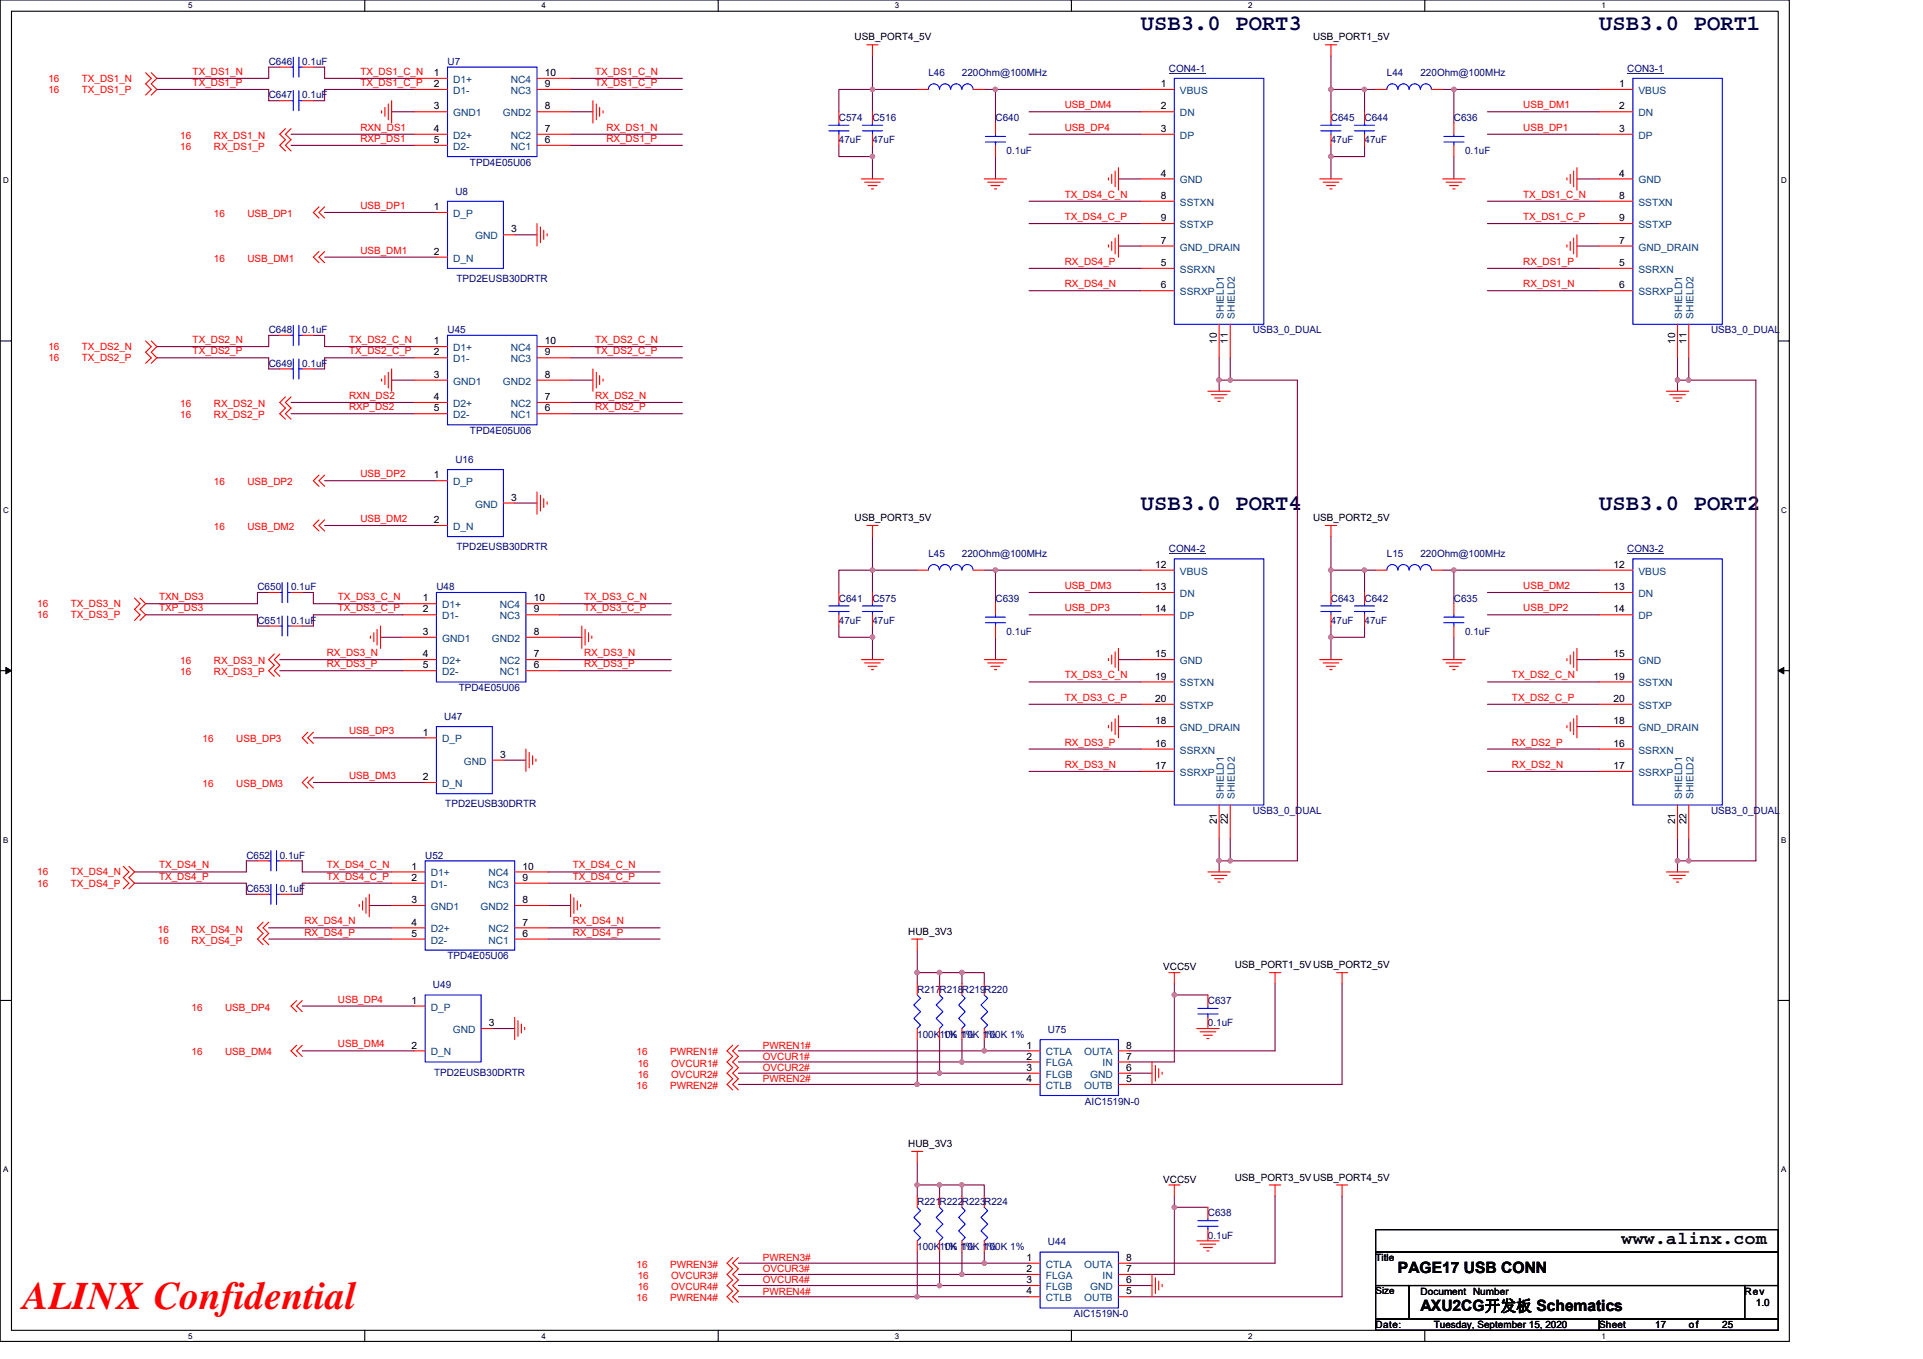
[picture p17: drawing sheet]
<svg xmlns="http://www.w3.org/2000/svg" width="297mm" height="210mm" viewBox="0 0 297 210" stroke-linecap="round" stroke-linejoin="round" font-family="sans-serif">
<defs><g id="words">
<text font-size="6" fill="#f00" x="3.5" y="202.3">ALINX Confidential</text>
<g font-size="3.4" fill="#000040">
<text x="176.2" y="4.6">USB3.0 PORT3</text>
<text x="247" y="4.6">USB3.0 PORT1</text>
<text x="176.2" y="78.8">USB3.0 PORT4</text>
<text x="247" y="78.8">USB3.0 PORT2</text>
</g>
<text font-size="2.8" x="250.5" y="192.3">www.alinx.com</text>
<g font-size="2.4">
<text x="215.9" y="196.7">PAGE17 USB CONN</text>
<text x="219.4" y="202.6">AXU2CG开发板 Schematics</text>
</g>
<g font-size="1.5" fill="#f00">
<text x="29.8" y="11.6">TX_DS1_N</text>
<text x="55.7" y="11.6">TX_DS1_C_N</text>
<text x="91.9" y="11.6">TX_DS1_C_N</text>
<text x="7.5" y="14.4">16</text>
<text x="7.5" y="12.6">16</text>
<text x="12.7" y="14.4">TX_DS1_P</text>
<text x="12.7" y="12.6">TX_DS1_N</text>
<text x="29.8" y="13.3">TX_DS1_P</text>
<text x="55.7" y="13.3">TX_DS1_C_P</text>
<text x="91.9" y="13.3">TX_DS1_C_P</text>
<text x="164.5" y="16.7">USB_DM4</text>
<text x="235.3" y="16.7">USB_DM1</text>
<text x="27.9" y="23.2">16</text>
<text x="27.9" y="21.4">16</text>
<text x="33" y="23.2">RX_DS1_P</text>
<text x="33" y="21.4">RX_DS1_N</text>
<text x="55.7" y="20.2">RXN_DS1</text>
<text x="55.7" y="21.9">RXP_DS1</text>
<text x="93.7" y="20.2">RX_DS1_N</text>
<text x="93.7" y="21.9">RX_DS1_P</text>
<text x="164.5" y="20.2">USB_DP4</text>
<text x="235.3" y="20.2">USB_DP1</text>
<text x="33" y="33.5">16</text>
<text x="38.2" y="33.5">USB_DP1</text>
<text x="55.7" y="32.3">USB_DP1</text>
<text x="164.5" y="34">TX_DS4_C_P</text>
<text x="164.5" y="30.5">TX_DS4_C_N</text>
<text x="235.3" y="34">TX_DS1_C_P</text>
<text x="235.3" y="30.5">TX_DS1_C_N</text>
<text x="33" y="40.4">16</text>
<text x="38.2" y="40.4">USB_DM1</text>
<text x="55.7" y="39.2">USB_DM1</text>
<text x="164.5" y="40.9">RX_DS4_P</text>
<text x="235.3" y="40.9">RX_DS1_P</text>
<text x="164.5" y="44.4">RX_DS4_N</text>
<text x="235.3" y="44.4">RX_DS1_N</text>
<text x="29.8" y="53">TX_DS2_N</text>
<text x="53.9" y="53">TX_DS2_C_N</text>
<text x="91.9" y="53">TX_DS2_C_N</text>
<text x="7.5" y="55.8">16</text>
<text x="7.5" y="54.1">16</text>
<text x="12.7" y="55.8">TX_DS2_P</text>
<text x="12.7" y="54.1">TX_DS2_N</text>
<text x="29.8" y="54.7">TX_DS2_P</text>
<text x="53.9" y="54.7">TX_DS2_C_P</text>
<text x="91.9" y="54.7">TX_DS2_C_P</text>
<text x="27.9" y="64.6">16</text>
<text x="27.9" y="62.9">16</text>
<text x="33" y="64.6">RX_DS2_P</text>
<text x="33" y="62.9">RX_DS2_N</text>
<text x="53.9" y="61.6">RXN_DS2</text>
<text x="53.9" y="63.4">RXP_DS2</text>
<text x="91.9" y="61.6">RX_DS2_N</text>
<text x="91.9" y="63.4">RX_DS2_P</text>
<text x="33" y="75">16</text>
<text x="38.2" y="75">USB_DP2</text>
<text x="55.7" y="73.7">USB_DP2</text>
<text x="33" y="81.9">16</text>
<text x="38.2" y="81.9">USB_DM2</text>
<text x="55.7" y="80.6">USB_DM2</text>
<text x="5.8" y="95.5">16</text>
<text x="5.8" y="93.8">16</text>
<text x="10.9" y="95.5">TX_DS3_P</text>
<text x="10.9" y="93.8">TX_DS3_N</text>
<text x="24.6" y="94.4">TXP_DS3</text>
<text x="24.6" y="92.7">TXN_DS3</text>
<text x="52.2" y="92.7">TX_DS3_C_N</text>
<text x="52.2" y="94.4">TX_DS3_C_P</text>
<text x="90.2" y="92.7">TX_DS3_C_N</text>
<text x="90.2" y="94.4">TX_DS3_C_P</text>
<text x="164.5" y="94.4">USB_DP3</text>
<text x="164.5" y="91">USB_DM3</text>
<text x="235.3" y="94.4">USB_DP2</text>
<text x="235.3" y="91">USB_DM2</text>
<text x="50.5" y="101.4">RX_DS3_N</text>
<text x="90.2" y="101.4">RX_DS3_N</text>
<text x="27.9" y="104.4">16</text>
<text x="27.9" y="102.6">16</text>
<text x="33" y="104.4">RX_DS3_P</text>
<text x="33" y="102.6">RX_DS3_N</text>
<text x="50.5" y="103.1">RX_DS3_P</text>
<text x="90.2" y="103.1">RX_DS3_P</text>
<text x="164.5" y="104.8">TX_DS3_C_N</text>
<text x="233.5" y="104.8">TX_DS2_C_N</text>
<text x="53.9" y="113.5">USB_DP3</text>
<text x="164.5" y="108.3">TX_DS3_C_P</text>
<text x="233.5" y="108.3">TX_DS2_C_P</text>
<text x="31.3" y="114.7">16</text>
<text x="36.5" y="114.7">USB_DP3</text>
<text x="164.5" y="118.6">RX_DS3_N</text>
<text x="164.5" y="115.2">RX_DS3_P</text>
<text x="233.5" y="118.6">RX_DS2_N</text>
<text x="233.5" y="115.2">RX_DS2_P</text>
<text x="31.3" y="121.6">16</text>
<text x="36.5" y="121.6">USB_DM3</text>
<text x="53.9" y="120.4">USB_DM3</text>
<text x="5.8" y="137">16</text>
<text x="5.8" y="135.3">16</text>
<text x="10.9" y="137">TX_DS4_P</text>
<text x="10.9" y="135.3">TX_DS4_N</text>
<text x="24.6" y="135.9">TX_DS4_P</text>
<text x="24.6" y="134.2">TX_DS4_N</text>
<text x="50.5" y="134.2">TX_DS4_C_N</text>
<text x="50.5" y="135.9">TX_DS4_C_P</text>
<text x="88.5" y="134.2">TX_DS4_C_N</text>
<text x="88.5" y="135.9">TX_DS4_C_P</text>
<text x="47" y="142.8">RX_DS4_N</text>
<text x="88.5" y="142.8">RX_DS4_N</text>
<text x="24.4" y="144.1">16</text>
<text x="24.4" y="145.8">16</text>
<text x="29.6" y="144.1">RX_DS4_N</text>
<text x="29.6" y="145.8">RX_DS4_P</text>
<text x="47" y="144.5">RX_DS4_P</text>
<text x="88.5" y="144.5">RX_DS4_P</text>
<text x="52.2" y="154.9">USB_DP4</text>
<text x="29.6" y="156.2">16</text>
<text x="34.8" y="156.2">USB_DP4</text>
<text x="52.2" y="161.8">USB_DM4</text>
<text x="29.6" y="163.1">16</text>
<text x="34.8" y="163.1">USB_DM4</text>
<text x="98.3" y="163.1">16</text>
<text x="98.5" y="166.5">16</text>
<text x="98.5" y="164.8">16</text>
<text x="103.5" y="163.1">PWREN1#</text>
<text x="103.7" y="166.5">OVCUR2#</text>
<text x="103.7" y="164.8">OVCUR1#</text>
<text x="117.8" y="162">PWREN1#</text>
<text x="117.8" y="163.7">OVCUR1#</text>
<text x="117.8" y="165.5">OVCUR2#</text>
<text x="117.8" y="167.2">PWREN2#</text>
<text x="98.3" y="168.3">16</text>
<text x="103.5" y="168.3">PWREN2#</text>
<text x="98.3" y="195.9">16</text>
<text x="98.5" y="197.6">16</text>
<text x="103.5" y="195.9">PWREN3#</text>
<text x="103.7" y="197.6">OVCUR3#</text>
<text x="117.8" y="194.8">PWREN3#</text>
<text x="117.8" y="196.6">OVCUR3#</text>
<text x="98.3" y="201.1">16</text>
<text x="98.5" y="199.3">16</text>
<text x="103.5" y="201.1">PWREN4#</text>
<text x="103.7" y="199.3">OVCUR4#</text>
<text x="117.8" y="198.3">OVCUR4#</text>
<text x="117.8" y="200">PWREN4#</text>
</g>
<g font-size="1.5" fill="#000080">
<text x="41.5" y="10">C646</text>
<text x="46.7" y="10">0.1uF</text>
<text x="69.1" y="10">U7</text>
<text x="143.4" y="11.8">L46</text>
<text x="148.6" y="11.8">220Ohm@100MHz</text>
<text x="180.5" y="11.1">CON4-1</text>
<text x="214.2" y="11.8">L44</text>
<text x="219.4" y="11.8">220Ohm@100MHz</text>
<text x="251.4" y="11.1">CON3-1</text>
<text x="41.5" y="15.2">C647</text>
<text x="46.7" y="15.2">0.1uF</text>
<text x="129.6" y="18.7">C574</text>
<text x="129.6" y="22.1">47uF</text>
<text x="134.8" y="18.7">C516</text>
<text x="134.8" y="22.1">47uF</text>
<text x="153.8" y="18.7">C640</text>
<text x="155.5" y="23.9">0.1uF</text>
<text x="205.6" y="18.7">C645</text>
<text x="205.6" y="22.1">47uF</text>
<text x="210.8" y="18.7">C644</text>
<text x="210.8" y="22.1">47uF</text>
<text x="224.6" y="18.7">C636</text>
<text x="226.3" y="23.9">0.1uF</text>
<text x="72.6" y="25.6">TPD4E05U06</text>
<text x="70.4" y="30.1">U8</text>
<text x="70.5" y="43.5">TPD2EUSB30DRTR</text>
<text x="41.5" y="51.5">C648</text>
<text x="46.7" y="51.5">0.1uF</text>
<text x="69.1" y="51.5">U45</text>
<text x="193.5" y="51.5">USB3_0_DUAL</text>
<text x="264.3" y="51.5">USB3_0_DUAL</text>
<text x="41.5" y="56.7">C649</text>
<text x="46.7" y="56.7">0.1uF</text>
<text x="70.4" y="71.5">U16</text>
<text x="72.6" y="67">TPD4E05U06</text>
<text x="70.5" y="85">TPD2EUSB30DRTR</text>
<text x="143.4" y="86">L45</text>
<text x="148.6" y="86">220Ohm@100MHz</text>
<text x="180.5" y="85.3">CON4-2</text>
<text x="214.2" y="86">L15</text>
<text x="219.4" y="86">220Ohm@100MHz</text>
<text x="251.4" y="85.3">CON3-2</text>
<text x="39.8" y="91.2">C650</text>
<text x="45" y="91.2">0.1uF</text>
<text x="67.4" y="91.2">U48</text>
<text x="129.6" y="92.9">C641</text>
<text x="134.8" y="92.9">C575</text>
<text x="153.8" y="92.9">C639</text>
<text x="205.6" y="92.9">C643</text>
<text x="210.8" y="92.9">C642</text>
<text x="224.6" y="92.9">C635</text>
<text x="39.8" y="96.4">C651</text>
<text x="45" y="96.4">0.1uF</text>
<text x="129.6" y="96.4">47uF</text>
<text x="134.8" y="96.4">47uF</text>
<text x="155.5" y="98.1">0.1uF</text>
<text x="205.6" y="96.4">47uF</text>
<text x="210.8" y="96.4">47uF</text>
<text x="226.3" y="98.1">0.1uF</text>
<text x="70.9" y="106.8">TPD4E05U06</text>
<text x="68.6" y="111.3">U47</text>
<text x="68.8" y="124.7">TPD2EUSB30DRTR</text>
<text x="193.5" y="125.8">USB3_0_DUAL</text>
<text x="264.3" y="125.8">USB3_0_DUAL</text>
<text x="38.1" y="137.9">C653</text>
<text x="38.1" y="132.7">C652</text>
<text x="43.2" y="137.9">0.1uF</text>
<text x="43.2" y="132.7">0.1uF</text>
<text x="65.7" y="132.7">U52</text>
<text x="69.1" y="148.2">TPD4E05U06</text>
<text x="66.9" y="152.7">U49</text>
<text x="141.7" y="153.4">R217R218R219R220</text>
<text x="186.6" y="155.1">C637</text>
<text x="141.7" y="160.3">100K 1% 10K 1%</text>
<text x="145.1" y="160.3">10K 1%</text>
<text x="152" y="160.3">100K 1%</text>
<text x="161.9" y="159.6">U75</text>
<text x="186.6" y="158.6">0.1uF</text>
<text x="67.1" y="166.2">TPD2EUSB30DRTR</text>
<text x="167.6" y="170.7">AIC1519N-0</text>
<text x="141.7" y="186.2">R221R222R223R224</text>
<text x="186.6" y="187.9">C638</text>
<text x="186.6" y="191.4">0.1uF</text>
<text x="141.7" y="193.1">100K 1% 10K 1%</text>
<text x="145.1" y="193.1">10K 1%</text>
<text x="152" y="193.1">100K 1%</text>
<text x="161.9" y="192.4">U44</text>
<text x="165.9" y="203.5">AIC1519N-0</text>
</g>
<g font-size="1.5">
<text x="67" y="11.7">1</text>
<text x="84.2" y="11.7">10</text>
<text x="132" y="6.2">USB_PORT4_5V</text>
<text x="202.8" y="6.2">USB_PORT1_5V</text>
<text x="67" y="13.5">2</text>
<text x="67" y="16.9">3</text>
<text x="84.2" y="16.9">8</text>
<text x="84.2" y="13.5">9</text>
<text x="179.3" y="13.5">1</text>
<text x="179.3" y="16.9">2</text>
<text x="250.1" y="13.5">1</text>
<text x="250.1" y="16.9">2</text>
<text x="67" y="20.4">4</text>
<text x="67" y="22.1">5</text>
<text x="84.2" y="22.1">6</text>
<text x="84.2" y="20.4">7</text>
<text x="179.3" y="20.4">3</text>
<text x="250.1" y="20.4">3</text>
<text x="179.3" y="27.3">4</text>
<text x="250.1" y="27.3">4</text>
<text x="67" y="32.5">1</text>
<text x="79" y="35.9">3</text>
<text x="179.3" y="30.7">8</text>
<text x="179.3" y="34.2">9</text>
<text x="250.1" y="30.7">8</text>
<text x="250.1" y="34.2">9</text>
<text x="67" y="39.4">2</text>
<text x="179.3" y="37.7">7</text>
<text x="179.3" y="41.1">5</text>
<text x="250.1" y="37.7">7</text>
<text x="250.1" y="41.1">5</text>
<text x="179.3" y="44.6">6</text>
<text x="250.1" y="44.6">6</text>
<text x="67" y="53.2">1</text>
<text x="84.2" y="53.2">10</text>
<text x="188" y="53.1" transform="rotate(-90 188 53.1)">10</text>
<text x="189.7" y="53.1" transform="rotate(-90 189.7 53.1)">11</text>
<text x="258.8" y="53.1" transform="rotate(-90 258.8 53.1)">10</text>
<text x="260.5" y="53.1" transform="rotate(-90 260.5 53.1)">11</text>
<text x="67" y="54.9">2</text>
<text x="67" y="58.4">3</text>
<text x="84.2" y="58.4">8</text>
<text x="84.2" y="54.9">9</text>
<text x="67" y="61.8">4</text>
<text x="67" y="63.6">5</text>
<text x="84.2" y="63.6">6</text>
<text x="84.2" y="61.8">7</text>
<text x="67" y="73.9">1</text>
<text x="79" y="77.4">3</text>
<text x="67" y="80.8">2</text>
<text x="132" y="80.5">USB_PORT3_5V</text>
<text x="202.8" y="80.5">USB_PORT2_5V</text>
<text x="178.4" y="87.7">12</text>
<text x="249.2" y="87.7">12</text>
<text x="65.3" y="92.9">1</text>
<text x="65.3" y="94.6">2</text>
<text x="82.4" y="94.6">9</text>
<text x="82.4" y="92.9">10</text>
<text x="178.4" y="91.2">13</text>
<text x="178.4" y="94.6">14</text>
<text x="249.2" y="91.2">13</text>
<text x="249.2" y="94.6">14</text>
<text x="65.3" y="98.1">3</text>
<text x="65.3" y="101.6">4</text>
<text x="82.4" y="98.1">8</text>
<text x="82.4" y="101.6">7</text>
<text x="178.4" y="101.6">15</text>
<text x="249.2" y="101.6">15</text>
<text x="65.3" y="103.3">5</text>
<text x="82.4" y="103.3">6</text>
<text x="178.4" y="105">19</text>
<text x="249.2" y="105">19</text>
<text x="65.3" y="113.6">1</text>
<text x="178.4" y="108.5">20</text>
<text x="178.4" y="111.9">18</text>
<text x="249.2" y="108.5">20</text>
<text x="249.2" y="111.9">18</text>
<text x="77.3" y="117.1">3</text>
<text x="178.4" y="115.4">16</text>
<text x="178.4" y="118.8">17</text>
<text x="249.2" y="115.4">16</text>
<text x="249.2" y="118.8">17</text>
<text x="65.3" y="120.5">2</text>
<text x="188" y="127.4" transform="rotate(-90 188 127.4)">21</text>
<text x="189.7" y="127.4" transform="rotate(-90 189.7 127.4)">22</text>
<text x="258.8" y="127.4" transform="rotate(-90 258.8 127.4)">21</text>
<text x="260.5" y="127.4" transform="rotate(-90 260.5 127.4)">22</text>
<text x="63.6" y="134.4">1</text>
<text x="63.6" y="136.1">2</text>
<text x="80.7" y="136.1">9</text>
<text x="80.7" y="134.4">10</text>
<text x="63.6" y="139.6">3</text>
<text x="63.6" y="143">4</text>
<text x="80.7" y="139.6">8</text>
<text x="80.7" y="143">7</text>
<text x="63.6" y="144.7">5</text>
<text x="80.7" y="144.7">6</text>
<text x="140.3" y="144.4">HUB_3V3</text>
<text x="179.7" y="149.9">VCC5V</text>
<text x="190.7" y="149.6">USB_PORT1_5VUSB_PORT2_5V</text>
<text x="63.6" y="155.1">1</text>
<text x="75.5" y="158.6">3</text>
<text x="63.6" y="162">2</text>
<text x="158.6" y="162">1</text>
<text x="158.6" y="163.7">2</text>
<text x="158.6" y="165.5">3</text>
<text x="158.6" y="167.2">4</text>
<text x="174" y="163.7">7</text>
<text x="174" y="167.2">5</text>
<text x="174" y="162">8</text>
<text x="174" y="165.5">6</text>
<text x="140.3" y="177.2">HUB_3V3</text>
<text x="179.7" y="182.8">VCC5V</text>
<text x="190.7" y="182.4">USB_PORT3_5VUSB_PORT4_5V</text>
<text x="158.6" y="194.8">1</text>
<text x="158.6" y="196.6">2</text>
<text x="174" y="196.6">7</text>
<text x="174" y="194.8">8</text>
<text x="212.5" y="194.9">Title</text>
<text x="158.6" y="198.3">3</text>
<text x="158.6" y="200">4</text>
<text x="174" y="200">5</text>
<text x="174" y="198.3">6</text>
<text x="212.5" y="200">Size</text>
<text x="219.4" y="200">Document Number</text>
<text x="269.5" y="200">Rev</text>
<text x="271.2" y="201.8">1.0</text>
<text x="212.5" y="205.2">Date:</text>
<text x="221.5" y="205.2">Tuesday, September 15, 2020</text>
<text x="247" y="205.2">Sheet</text>
<text x="255.7" y="205.2">17</text>
<text x="260.9" y="205.2">of</text>
<text x="266" y="205.2">25</text>
</g>
<g font-size="1.5" fill="#004080">
<text x="70" y="12.8">D1+</text>
<text x="70" y="14.5">D1-</text>
<text x="70" y="18">GND1</text>
<text x="77.7" y="18">GND2</text>
<text x="78.9" y="14.5">NC3</text>
<text x="78.9" y="12.8">NC4</text>
<text x="182.3" y="14.5">VBUS</text>
<text x="182.3" y="18">DN</text>
<text x="253.1" y="14.5">VBUS</text>
<text x="253.1" y="18">DN</text>
<text x="70" y="21.4">D2+</text>
<text x="70" y="23.2">D2-</text>
<text x="78.9" y="23.2">NC1</text>
<text x="78.9" y="21.4">NC2</text>
<text x="182.3" y="21.4">DP</text>
<text x="253.1" y="21.4">DP</text>
<text x="182.3" y="28.3">GND</text>
<text x="253.1" y="28.3">GND</text>
<text x="70" y="33.5">D_P</text>
<text x="182.3" y="31.8">SSTXN</text>
<text x="182.3" y="35.2">SSTXP</text>
<text x="253.1" y="31.8">SSTXN</text>
<text x="253.1" y="35.2">SSTXP</text>
<text x="70" y="40.4">D_N</text>
<text x="73.4" y="37">GND</text>
<text x="182.3" y="38.7">GND_DRAIN</text>
<text x="253.1" y="38.7">GND_DRAIN</text>
<text x="182.3" y="42.2">SSRXN</text>
<text x="182.3" y="45.6">SSRXP</text>
<text x="253.1" y="42.2">SSRXN</text>
<text x="253.1" y="45.6">SSRXP</text>
<text x="189" y="49.2" transform="rotate(-90 189 49.2)">SHIELD1</text>
<text x="190.8" y="49.2" transform="rotate(-90 190.8 49.2)">SHIELD2</text>
<text x="259.8" y="49.2" transform="rotate(-90 259.8 49.2)">SHIELD1</text>
<text x="261.6" y="49.2" transform="rotate(-90 261.6 49.2)">SHIELD2</text>
<text x="70" y="54.3">D1+</text>
<text x="70" y="56">D1-</text>
<text x="70" y="59.4">GND1</text>
<text x="77.7" y="59.4">GND2</text>
<text x="78.9" y="56">NC3</text>
<text x="78.9" y="54.3">NC4</text>
<text x="70" y="62.9">D2+</text>
<text x="70" y="64.6">D2-</text>
<text x="78.9" y="64.6">NC1</text>
<text x="78.9" y="62.9">NC2</text>
<text x="70" y="75">D_P</text>
<text x="70" y="81.9">D_N</text>
<text x="73.4" y="78.4">GND</text>
<text x="182.3" y="88.8">VBUS</text>
<text x="253.1" y="88.8">VBUS</text>
<text x="68.3" y="94">D1+</text>
<text x="68.3" y="95.7">D1-</text>
<text x="77.2" y="95.7">NC3</text>
<text x="77.2" y="94">NC4</text>
<text x="182.3" y="92.2">DN</text>
<text x="182.3" y="95.7">DP</text>
<text x="253.1" y="92.2">DN</text>
<text x="253.1" y="95.7">DP</text>
<text x="68.3" y="99.2">GND1</text>
<text x="76" y="99.2">GND2</text>
<text x="68.3" y="102.6">D2+</text>
<text x="68.3" y="104.3">D2-</text>
<text x="77.2" y="104.3">NC1</text>
<text x="77.2" y="102.6">NC2</text>
<text x="182.3" y="102.6">GND</text>
<text x="182.3" y="106.1">SSTXN</text>
<text x="253.1" y="102.6">GND</text>
<text x="253.1" y="106.1">SSTXN</text>
<text x="182.3" y="109.5">SSTXP</text>
<text x="182.3" y="113">GND_DRAIN</text>
<text x="253.1" y="109.5">SSTXP</text>
<text x="253.1" y="113">GND_DRAIN</text>
<text x="68.3" y="114.7">D_P</text>
<text x="71.7" y="118.2">GND</text>
<text x="182.3" y="116.4">SSRXN</text>
<text x="182.3" y="119.9">SSRXP</text>
<text x="253.1" y="116.4">SSRXN</text>
<text x="253.1" y="119.9">SSRXP</text>
<text x="68.3" y="121.6">D_N</text>
<text x="189" y="123.5" transform="rotate(-90 189 123.5)">SHIELD1</text>
<text x="190.8" y="123.5" transform="rotate(-90 190.8 123.5)">SHIELD2</text>
<text x="259.8" y="123.5" transform="rotate(-90 259.8 123.5)">SHIELD1</text>
<text x="261.6" y="123.5" transform="rotate(-90 261.6 123.5)">SHIELD2</text>
<text x="66.5" y="135.4">D1+</text>
<text x="66.5" y="137.2">D1-</text>
<text x="75.5" y="137.2">NC3</text>
<text x="75.5" y="135.4">NC4</text>
<text x="66.5" y="140.6">GND1</text>
<text x="74.2" y="140.6">GND2</text>
<text x="66.5" y="144.1">D2+</text>
<text x="66.5" y="145.8">D2-</text>
<text x="75.5" y="145.8">NC1</text>
<text x="75.5" y="144.1">NC2</text>
<text x="66.5" y="156.1">D_P</text>
<text x="69.9" y="159.6">GND</text>
<text x="66.5" y="163.1">D_N</text>
<text x="161.5" y="163.1">CTLA</text>
<text x="161.5" y="164.8">FLGA</text>
<text x="161.5" y="166.5">FLGB</text>
<text x="167.5" y="163.1">OUTA</text>
<text x="168.4" y="166.5">GND</text>
<text x="170.3" y="164.8">IN</text>
<text x="161.5" y="168.3">CTLB</text>
<text x="167.5" y="168.3">OUTB</text>
<text x="161.5" y="195.9">CTLA</text>
<text x="161.5" y="197.6">FLGA</text>
<text x="167.5" y="195.9">OUTA</text>
<text x="170.3" y="197.6">IN</text>
<text x="161.5" y="199.3">FLGB</text>
<text x="161.5" y="201.1">CTLB</text>
<text x="167.5" y="201.1">OUTB</text>
<text x="168.4" y="199.3">GND</text>
</g>
<g font-size="1.2">
<text x="29.1" y="1.3">5</text>
<text x="83.6" y="1.3">4</text>
<text x="138.2" y="1.3">3</text>
<text x="192.8" y="1.3">2</text>
<text x="247.4" y="1.3">1</text>
<text x=".5" y="28.3">D</text>
<text x="275.1" y="28.3">D</text>
<text x=".5" y="79.2">C</text>
<text x="275.1" y="79.2">C</text>
<text x=".5" y="130.2">B</text>
<text x="275.1" y="130.2">B</text>
<text x=".5" y="181.1">A</text>
<text x="275.1" y="181.1">A</text>
<text x="29.1" y="206.8">5</text>
<text x="83.6" y="206.8">4</text>
<text x="138.2" y="206.8">3</text>
<text x="192.8" y="206.8">2</text>
<text x="247.4" y="206.8">1</text>
</g>
</g></defs>
<path d="M0 0h276.4v207.3h-276.4zM1.8 1.7h272.9v203.8h-272.9z" fill="none" stroke="#000" stroke-width=".17"/>
<g fill="#fff">
<path d="M29.1 .2h.6v1.4h-.6z"/>
<path d="M29.1 205.7h.6v1.4h-.6z"/>
</g>
<path d="M56.3 0v1.7M56.3 205.5v1.8" fill="none" stroke="#000" stroke-width=".17"/>
<g fill="#fff">
<path d="M83.6 .2h.7v1.4h-.7z"/>
<path d="M83.6 205.7h.7v1.4h-.7z"/>
</g>
<path d="M110.9 0v1.7M110.9 205.5v1.8" fill="none" stroke="#000" stroke-width=".17"/>
<g fill="#fff">
<path d="M138.2 .2h.7v1.4h-.7z"/>
<path d="M138.2 205.7h.7v1.4h-.7z"/>
</g>
<path d="M165.5 0v1.7M165.5 205.5v1.8" fill="none" stroke="#000" stroke-width=".17"/>
<g fill="#fff">
<path d="M192.8 .2h.6v1.4h-.6z"/>
<path d="M192.8 205.7h.6v1.4h-.6z"/>
</g>
<path d="M220.1 0v1.7M220.1 205.5v1.8" fill="none" stroke="#000" stroke-width=".17"/>
<g fill="#fff">
<path d="M247.4 .2h.6v1.4h-.6z"/>
<path d="M247.4 205.7h.6v1.4h-.6z"/>
<path d="M.5 27.2h.8v1.4h-.8z"/>
<path d="M275.1 27.2h.9v1.4h-.9z"/>
<path d="M.5 78.1h.8v1.4h-.8z"/>
<path d="M275.1 78.1h.9v1.4h-.9z"/>
</g>
<path d="M0 52.7h1.8M274.7 52.7h1.7" fill="none" stroke="#000" stroke-width=".17"/>
<g fill="#fff">
<path d="M.5 129.1h.8v1.4h-.8z"/>
<path d="M275.1 129.1h.8v1.4h-.8z"/>
</g>
<path d="M0 103.6h1.8M274.7 103.6h1.7" fill="none" stroke="#000" stroke-width=".17"/>
<path d="M.9 103.1l.9 .5-.9 .5zM274.7 103.6l.8-.5v1z" fill="#000" stroke="#000" stroke-width=".15"/>
<g fill="#fff">
<path d="M.5 180h.8v1.4h-.8z"/>
<path d="M275.1 180h.8v1.4h-.8z"/>
</g>
<path d="M0 154.6h1.8M274.7 154.6h1.7M212.5 190h62.2v3.5h-62.2zM212.5 193.5h62.2v5.1h-62.2zM212.5 198.6h5.2v5.2h-5.2zM217.7 198.6h51.8v5.2h-51.8zM269.5 198.6h5.2v5.2h-5.2zM212.5 203.8h34.5v1.7h-34.5zM247 203.8h27.7v1.7h-27.7z" fill="none" stroke="#000" stroke-width=".17"/>
<g fill="none" stroke="#800040" stroke-width=".17">
<path d="M24.2 13.8h17.3v1.8h1.7M43.2 10.4h-1.7v1.7h-17.3M48.4 10.4h1.7v1.7h13.9M60.5 17.3h3.5M64 13.8h-13.9v1.8h-1.7M88.1 12.1h17.3M88.1 13.8h17.3M88.1 17.3h3.5M134.8 13.8h6.9M134.8 13.8v3.5M134.8 8.6v5.2M134.8 13.8h-5.2v3.5"/>
<path d="M152 13.8h1.8v5.2M153.8 13.8h22.4M159 17.3h17.2M205.6 8.6v5.2M210.8 13.8h-5.2v3.5M212.5 13.8h-1.7v3.5M222.9 13.8h1.7v5.2M224.6 13.8h22.4M229.8 17.3h17.2M45 20.7h19M45 22.5h19M50.1 32.8h17.3"/>
<path d="M50.1 39.7h17.3M79.5 36.3h3.4M88.1 20.7h17.3M88.1 22.5h17.3M129.6 22.5v1.7h5.2v3.4M134.8 22.5v1.7M153.8 24.2v3.4M159 20.7h17.2M159 34.5h17.2M159 31.1h17.2M172.8 38h3.4M172.8 27.6h3.4"/>
<path d="M205.6 24.2v3.4M205.6 22.5v1.7M210.8 22.5v1.7h-5.2M224.6 24.2v3.4M229.8 34.5h17.2M229.8 31.1h17.2M229.8 20.7h17.2M243.6 27.6h3.4M243.6 38h3.4M24.2 55.3h17.3v1.7h1.7M43.2 51.8h-1.7v1.8h-17.3M48.4 51.8h1.7v1.8h13.9"/>
<path d="M60.5 58.7h3.5M64 55.3h-13.9v1.7h-1.7M88.1 53.6h17.3M88.1 55.3h17.3M88.1 58.7h3.5M159 44.9h17.2M159 41.5h17.2M188.3 58.7v1.8M188.3 55.3v3.4M188.3 58.7h1.7M190 58.7h10.4v74.3h-10.4M190 55.3v3.4"/>
<path d="M229.8 44.9h17.2M229.8 41.5h17.2M259.1 58.7h1.8M259.1 58.7v1.8M259.1 55.3v3.4M260.9 55.3v3.4M260.9 58.7h10.3v74.3h-10.3M45 62.2h19M45 63.9h19M50.1 74.3h17.3M79.5 77.7h3.4M88.1 62.2h17.3"/>
<path d="M88.1 63.9h17.3M22.5 95h17.3v1.7h1.7M41.5 91.5h-1.7v1.8h-17.3M46.7 91.5h1.7v1.8h13.8M50.1 81.2h17.3M58.8 98.5h3.4M62.2 95h-13.8v1.7h-1.7M86.4 93.3h17.3M86.4 95h17.3M86.4 98.5h3.5M129.6 96.7v1.8h5.2v3.4M134.8 88.1h6.9"/>
<path d="M134.8 82.9v5.2M134.8 96.7v1.8M134.8 88.1v3.4M134.8 88.1h-5.2v3.4M152 88.1h1.8v5.2M153.8 98.5v3.4M153.8 88.1h22.4M159 95h17.2M159 91.5h17.2M205.6 88.1h5.2M205.6 82.9v5.2M205.6 98.5v3.4"/>
<path d="M205.6 88.1v3.4M205.6 96.7v1.8M210.8 96.7v1.8h-5.2M212.5 88.1h-1.7v3.4M222.9 88.1h1.7v5.2M224.6 88.1h22.4M224.6 98.5v3.4M229.8 95h17.2M229.8 91.5h17.2M43.2 101.9h19M43.2 103.6h19M48.4 114h17.3"/>
<path d="M77.8 117.5h3.4M86.4 101.9h17.3M86.4 103.6h17.3M159 108.8h17.2M159 105.4h17.2M159 119.2h17.2M159 115.7h17.2M172.8 112.3h3.4M172.8 101.9h3.4M229.8 108.8h17.2M229.8 105.4h17.2M229.8 119.2h17.2"/>
<path d="M229.8 115.7h17.2M243.6 112.3h3.4M243.6 101.9h3.4M20.8 136.5h17.3v1.7h1.7M39.8 133h-1.7v1.7h-17.3M45 133h1.7v1.7h13.8M48.4 120.9h17.3M57 139.9h3.5M60.5 136.5h-13.8v1.7h-1.7M84.7 134.7h17.3M84.7 136.5h17.3M84.7 139.9h3.4"/>
<path d="M188.3 133v1.7M188.3 129.5v3.5h1.7M190 129.5v3.5M259.1 129.5v3.5h1.8M259.1 133v1.7M260.9 129.5v3.5M41.5 143.4h19M41.5 145.1h19M46.7 155.4h17.3M76 158.9h3.5M84.7 143.4h17.3M84.7 145.1h17.3"/>
<path d="M141.7 146.8v3.5M141.7 150.3h3.4M141.7 150.3v1.7M145.1 150.3h3.5v1.7M145.1 150.3v1.7M148.6 150.3h3.4v1.7M181.4 152v1.7M181.4 153.7h5.2M181.4 153.7v10.4h-6.9M197 152v10.4h-22.5M207.3 152v15.6h-32.8M46.7 162.4h17.3"/>
<path d="M114 162.4h38M114 164.1h34.6M114 165.8h31.1M114 167.6h27.7M141.7 179.6v3.5M141.7 160.6v7h17.3M145.1 160.6v5.2h13.9M148.6 160.6v3.5h10.4M152 160.6v1.8h7M174.5 165.8h3.4M114 195.2h38M114 196.9h34.6"/>
<path d="M114 198.6h31.1M141.7 193.5v6.9h17.3M141.7 183.1h3.4v1.7M141.7 183.1v1.7M145.1 193.5v5.1h13.9M145.1 183.1h3.5v1.7M148.6 193.5v3.4h10.4M148.6 183.1h3.4v1.7M152 193.5v1.7h7M174.5 198.6h3.4M181.4 184.8v1.7M181.4 186.5h5.2"/>
<path d="M181.4 186.5v10.4h-6.9M197 184.8v10.4h-22.5M207.3 184.8v15.6h-32.8M114 200.4h27.7"/>
</g>
<g fill="#f0f" stroke="#f0f" stroke-width=".17">
<circle cx="205.6" cy="88.1" r=".33"/>
<circle cx="210.8" cy="88.1" r=".33"/>
<circle cx="260.8" cy="58.7" r=".34"/>
<circle cx="259.1" cy="58.7" r=".34"/>
<circle cx="224.6" cy="88.1" r=".33"/>
<circle cx="260.8" cy="133" r=".34"/>
<circle cx="205.6" cy="13.8" r=".34"/>
<circle cx="210.8" cy="13.8" r=".34"/>
<circle cx="224.6" cy="13.8" r=".34"/>
<circle cx="152" cy="162.3" r=".34"/>
<circle cx="148.6" cy="164.1" r=".34"/>
<circle cx="145.1" cy="165.8" r=".33"/>
<circle cx="141.7" cy="167.5" r=".34"/>
<circle cx="148.6" cy="150.3" r=".34"/>
<circle cx="141.7" cy="150.3" r=".34"/>
<circle cx="145.1" cy="150.3" r=".34"/>
<circle cx="181.4" cy="153.7" r=".34"/>
<circle cx="152" cy="195.2" r=".34"/>
<circle cx="148.6" cy="196.9" r=".34"/>
<circle cx="145.1" cy="198.6" r=".34"/>
<circle cx="141.7" cy="200.4" r=".33"/>
<circle cx="148.6" cy="183.1" r=".33"/>
<circle cx="145.1" cy="183.1" r=".33"/>
<circle cx="181.4" cy="186.5" r=".34"/>
<circle cx="141.7" cy="183.1" r=".33"/>
<circle cx="259.1" cy="133" r=".34"/>
<circle cx="134.8" cy="88.1" r=".33"/>
<circle cx="188.3" cy="58.7" r=".34"/>
<circle cx="153.8" cy="88.1" r=".33"/>
<circle cx="190" cy="133" r=".34"/>
<circle cx="190" cy="58.7" r=".34"/>
<circle cx="134.8" cy="13.8" r=".34"/>
<circle cx="153.8" cy="13.8" r=".34"/>
<circle cx="188.3" cy="133" r=".34"/>
<circle cx="134.8" cy="24.2" r=".34"/>
<circle cx="134.8" cy="98.4" r=".34"/>
<circle cx="205.6" cy="98.4" r=".34"/>
<circle cx="205.6" cy="24.2" r=".34"/>
</g>
<g fill="none" stroke="#f00" stroke-width=".17">
<path d="M22.5 11.2l.9 .9-.9 .9 .9 .8-.9 .9M23.4 11.2l.8 .9-.8 .9 .8 .8-.8 .9M43.2 10.4h1.8M43.2 15.6h1.8M44.1 19.9l-.9 .8 .9 .9-.9 .9 .9 .8M45 19.9l-.9 .8 .9 .9-.9 .9 .9 .8M46.7 10.4h1.7M46.7 15.6h1.7M58.9 17.1v.4M59.5 16.6v1.4M60 16.1v2.4M60.5 15.6v3.4"/>
<path d="M64 12.1h5.1M64 13.8h5.1M64 17.3h5.1M82.9 13.8h5.2M82.9 12.1h5.2M82.9 17.3h5.2M91.6 15.6v3.4M92.1 16.1v2.4M92.6 16.6v1.4M93.2 17.1v.4M129.6 17.3v1.7M133.9 6.9h1.7"/>
<path d="M134.8 6.9v1.7M134.8 17.3v1.7M141.7 13.8h1.7M150.3 13.8h1.7M153.8 19v1.7M176.2 13.8h5.2M176.2 17.3h5.2M204.7 6.9h1.8M205.6 6.9v1.7M205.6 17.3v1.7M210.8 17.3v1.7M212.5 13.8h1.7"/>
<path d="M221.1 13.8h1.8M224.6 19v1.7M247 13.8h5.2M247 17.3h5.2M49.3 32l-.9 .8 .9 .9M49.3 38.9l-.9 .8 .9 .9M50.1 32l-.8 .8 .8 .9M50.1 38.9l-.8 .8 .8 .9M64 20.7h5.1M64 22.5h5.1M67.4 32.8h1.7M67.4 39.7h1.7"/>
<path d="M77.8 36.3h1.7M82.9 34.5v3.5M82.9 22.5h5.2M82.9 20.7h5.2M83.5 35.1v2.4M84 35.6v1.4M84.5 36.1v.3M129.6 20.7v1.8M133.1 27.6h3.4M133.6 28.2h2.4M134.1 28.7h1.4M134.6 29.2h.3"/>
<path d="M134.8 20.7v1.8M152 27.6h3.5M152.6 28.2h2.4M153.1 28.7h1.3M153.6 29.2h.3M153.8 22.5v1.7M171.2 27.5v.3M171.2 37.8v.4M171.7 26.9v1.4M171.7 37.3v1.4M172.3 26.4v2.5M172.3 36.8v2.4"/>
<path d="M172.8 25.9v3.5M172.8 36.3v3.4M176.2 20.7h5.2M176.2 27.6h5.2M176.2 31.1h5.2M176.2 34.5h5.2M176.2 38h5.2M203.9 27.6h3.4M204.4 28.2h2.4M204.9 28.7h1.4M205.4 29.2h.4M205.6 20.7v1.8"/>
<path d="M210.8 20.7v1.8M222.9 27.6h3.4M223.4 28.2h2.4M223.9 28.7h1.4M224.4 29.2h.4M224.6 22.5v1.7M242 27.5v.3M242 37.8v.4M242.5 26.9v1.4M242.5 37.3v1.4M243.1 26.4v2.5M243.1 36.8v2.4"/>
<path d="M243.6 25.9v3.5M243.6 36.3v3.4M247 20.7h5.2M247 27.6h5.2M247 31.1h5.2M247 34.5h5.2M247 38h5.2M22.5 52.7l.9 .9-.9 .8 .9 .9-.9 .8M23.4 52.7l.8 .9-.8 .8 .8 .9-.8 .8M43.2 57h1.8M43.2 51.8h1.8M46.7 57h1.7"/>
<path d="M46.7 51.8h1.7M58.9 58.6v.3M59.5 58v1.4M60 57.5v2.4M60.5 57v3.5M64 53.6h5.1M64 55.3h5.1M64 58.7h5.1M82.9 55.3h5.2M82.9 53.6h5.2M82.9 58.7h5.2M91.6 57v3.5"/>
<path d="M92.1 57.5v2.4M92.6 58v1.4M93.2 58.6v.3M176.2 41.5h5.2M176.2 44.9h5.2M188.3 50.1v5.2M190 50.1v5.2M247 41.5h5.2M247 44.9h5.2M259.1 50.1v5.2M260.9 50.1v5.2M44.1 61.3l-.9 .9 .9 .9-.9 .8 .9 .9"/>
<path d="M45 61.3l-.9 .9 .9 .9-.9 .8 .9 .9M49.3 73.4l-.9 .9 .9 .8M50.1 73.4l-.8 .9 .8 .8M64 62.2h5.1M64 63.9h5.1M67.4 74.3h1.7M77.8 77.7h1.7M82.9 76v3.5M82.9 63.9h5.2M82.9 62.2h5.2M83.5 76.5v2.5M84 77v1.4"/>
<path d="M84.5 77.6v.3M186.6 60.5h3.4M187.1 61h2.4M187.6 61.5h1.4M188.1 62h.4M257.4 60.5h3.5M257.9 61h2.4M258.4 61.5h1.4M258.9 62h.4M20.8 92.4l.8 .9-.8 .8 .8 .9-.8 .9M21.6 92.4l.9 .9-.9 .8 .9 .9-.9 .9M41.5 96.7h1.7"/>
<path d="M41.5 91.5h1.7M45 96.7h1.7M45 91.5h1.7M49.3 80.3l-.9 .9 .9 .8M50.1 80.3l-.8 .9 .8 .8M57.2 98.3v.3M57.7 97.8v1.3M58.2 97.2v2.5M58.8 96.7v3.5M62.2 93.3h5.2M62.2 95h5.2M62.2 98.5h5.2"/>
<path d="M67.4 81.2h1.7M81.2 95h5.2M81.2 93.3h5.2M81.2 98.5h5.2M89.9 96.7v3.5M90.4 97.2v2.5M90.9 97.8v1.3M91.4 98.3v.3M129.6 91.5v1.8M129.6 95v1.7M133.9 81.2h1.7M134.8 81.2v1.7"/>
<path d="M134.8 91.5v1.8M134.8 95v1.7M141.7 88.1h1.7M150.3 88.1h1.7M153.8 93.3v1.7M153.8 96.7v1.8M176.2 88.1h5.2M176.2 91.5h5.2M176.2 95h5.2M204.7 81.2h1.8M205.6 81.2v1.7M205.6 91.5v1.8"/>
<path d="M205.6 95v1.7M210.8 91.5v1.8M210.8 95v1.7M212.5 88.1h1.7M221.1 88.1h1.8M224.6 93.3v1.7M224.6 96.7v1.8M247 88.1h5.2M247 91.5h5.2M247 95h5.2M42.4 101l-.9 .9 .9 .9-.9 .8 .9 .9M43.2 101l-.8 .9 .8 .9-.8 .8 .8 .9"/>
<path d="M47.5 113.1l-.8 .9 .8 .9M48.4 113.1l-.9 .9 .9 .9M62.2 101.9h5.2M62.2 103.6h5.2M65.7 114h1.7M76 117.5h1.8M81.2 115.7v3.5M81.2 103.6h5.2M81.2 101.9h5.2M81.7 116.2v2.5M82.3 116.8v1.4M82.8 117.3v.3"/>
<path d="M133.1 101.9h3.4M133.6 102.4h2.4M134.1 103h1.4M134.6 103.5h.3M152 101.9h3.5M152.6 102.4h2.4M153.1 103h1.3M153.6 103.5h.3M171.2 101.7v.4M171.2 112.1v.4M171.7 101.2v1.4M171.7 111.6v1.4"/>
<path d="M172.3 100.7v2.4M172.3 111.1v2.4M172.8 100.2v3.4M172.8 110.6v3.4M176.2 101.9h5.2M176.2 105.4h5.2M176.2 108.8h5.2M176.2 112.3h5.2M176.2 115.7h5.2M176.2 119.2h5.2M203.9 101.9h3.4M204.4 102.4h2.4"/>
<path d="M204.9 103h1.4M205.4 103.5h.4M222.9 101.9h3.4M223.4 102.4h2.4M223.9 103h1.4M224.4 103.5h.4M242 101.7v.4M242 112.1v.4M242.5 101.2v1.4M242.5 111.6v1.4M243.1 100.7v2.4M243.1 111.1v2.4"/>
<path d="M243.6 100.2v3.4M243.6 110.6v3.4M247 101.9h5.2M247 105.4h5.2M247 108.8h5.2M247 112.3h5.2M247 115.7h5.2M247 119.2h5.2M19 133.9l.9 .8-.9 .9 .9 .9-.9 .8M19.9 133.9l.9 .8-.9 .9 .9 .9-.9 .8M39.8 138.2h1.7M39.8 133h1.7"/>
<path d="M43.2 138.2h1.8M43.2 133h1.8M47.5 120.1l-.8 .8 .8 .9M48.4 120.1l-.9 .8 .9 .9M55.5 139.7v.4M56 139.2v1.4M56.5 138.7v2.4M57 138.2v3.4M60.5 134.7h5.2M60.5 136.5h5.2M60.5 139.9h5.2M65.7 120.9h1.7"/>
<path d="M79.5 136.5h5.2M79.5 134.7h5.2M79.5 139.9h5.2M88.1 138.2v3.4M88.6 138.7v2.4M89.2 139.2v1.4M89.7 139.7v.4M186.6 134.7h3.4M187.1 135.3h2.4M187.6 135.8h1.4M188.1 136.3h.4M188.3 124.4v5.1"/>
<path d="M190 124.4v5.1M257.4 134.7h3.5M257.9 135.3h2.4M258.4 135.8h1.4M258.9 136.3h.4M259.1 124.4v5.1M260.9 124.4v5.1M40.6 142.5l-.8 .9 .8 .8-.8 .9 .8 .9M41.5 142.5l-.9 .9 .9 .8-.9 .9 .9 .9M45.8 154.6l-.8 .8 .8 .9M46.7 154.6l-.9 .8 .9 .9M60.5 143.4h5.2"/>
<path d="M60.5 145.1h5.2M64 155.4h1.7M74.3 158.9h1.7M79.5 157.2v3.4M79.5 145.1h5.2M79.5 143.4h5.2M80 157.7v2.4M80.5 158.2v1.4M81 158.7v.4M140.8 145.1h1.7M141.7 145.1v1.7M141.7 152v1.7"/>
<path d="M141.7 158.9v1.7M145.1 152v1.7M145.1 158.9v1.7M148.6 152v1.7M148.6 158.9v1.7M152 152v1.7M152 158.9v1.7M180.5 150.3h1.8M181.4 150.3v1.7M184.9 158.9h3.4M185.4 159.4h2.4M185.9 160h1.4"/>
<path d="M186.6 153.7v1.7M186.6 157.2v1.7M196.1 150.3h1.7M197 150.3v1.7M206.5 150.3h1.7M207.3 150.3v1.7M45.8 161.5l-.8 .9 .8 .8M46.7 161.5l-.9 .9 .9 .8M64 162.4h1.7M113.2 161.5l-.9 .9 .9 .8-.9 .9 .9 .9-.9 .8 .9 .9-.9 .9 .9 .8M114 161.5l-.8 .9 .8 .8-.8 .9 .8 .9-.8 .8 .8 .9-.8 .9 .8 .8M140.8 177.9h1.7"/>
<path d="M141.7 177.9v1.7M159 162.4h1.7M159 164.1h1.7M159 165.8h1.7M159 167.6h1.7M172.8 167.6h1.7M172.8 165.8h1.7M172.8 164.1h1.7M172.8 162.4h1.7M177.9 164.1v3.5M178.5 164.6v2.4M179 165.1v1.4"/>
<path d="M179.5 165.7v.3M186.4 160.5h.3M113.2 194.3l-.9 .9 .9 .8-.9 .9 .9 .9-.9 .8 .9 .9-.9 .9 .9 .8M114 194.3l-.8 .9 .8 .8-.8 .9 .8 .9-.8 .8 .8 .9-.8 .9 .8 .8M141.7 184.8v1.7M141.7 191.7v1.8M145.1 184.8v1.7M145.1 191.7v1.8M148.6 184.8v1.7M148.6 191.7v1.8M152 184.8v1.7M152 191.7v1.8"/>
<path d="M159 195.2h1.7M159 196.9h1.7M159 198.6h1.7M172.8 198.6h1.7M172.8 196.9h1.7M172.8 195.2h1.7M177.9 196.9v3.5M178.5 197.4v2.5M179 198v1.3M179.5 198.5v.3M180.5 183.1h1.8M181.4 183.1v1.7"/>
<path d="M184.9 191.7h3.4M185.4 192.2h2.4M185.9 192.8h1.4M186.4 193.3h.3M186.6 186.5v1.8M186.6 190v1.7M196.1 183.1h1.7M197 183.1v1.7M206.5 183.1h1.7M207.3 183.1v1.7M159 200.4h1.7M172.8 200.4h1.7"/>
</g>
<g fill="none" stroke="#00f" stroke-width=".17">
<path d="M45 10.4h.3M45 15.6h.3M45.3 8.8v3.1M45.3 14v3.1M46.2 8.8v3.1M46.2 10.4h.5M46.2 14v3.1M46.2 15.6h.5M69.1 10.4h13.8v13.8h-13.8zM128 19.3h3.1M129.6 19v.3M133.2 19.3h3.1"/>
<path d="M134.8 19v.3M143.4 13.8a.86 .86 0 0 1 .9-.8 .86 .86 0 0 1 .8 .8 .86 .86 0 0 1 .9-.8 .86 .86 0 0 1 .8 .8M146.9 13.8a.86 .86 0 0 1 .8-.8 .86 .86 0 0 1 .9 .8M148.6 13.8a.86 .86 0 0 1 .8-.8 .86 .86 0 0 1 .9 .8M181.4 12.1h13.8v38h-13.8zM204 19.3h3.1M205.6 19v.3M209.2 19.3h3.1M210.8 19v.3M214.2 13.8a.85 .85 0 0 1 .9-.8 .85 .85 0 0 1 .8 .8M215.9 13.8a.86 .86 0 0 1 .9-.8 .86 .86 0 0 1 .9 .8M217.7 13.8a.86 .86 0 0 1 .8-.8 .86 .86 0 0 1 .9 .8"/>
<path d="M219.4 13.8a.85 .85 0 0 1 .9-.8 .85 .85 0 0 1 .8 .8M252.2 12.1h13.8v38h-13.8zM69.1 31.1h8.7v10.4h-8.7zM128 20.2h3.1M129.6 20.2v.5M133.2 20.2h3.1M134.8 20.2v.5M152.2 21.9h3.1M152.2 21.1h3.1M153.8 20.7v.4M153.8 21.9v.6M204 20.2h3.1"/>
<path d="M205.6 20.2v.5M209.2 20.2h3.1M210.8 20.2v.5M223 21.9h3.1M223 21.1h3.1M224.6 20.7v.4M224.6 21.9v.6M45 57h.3M45 51.8h.3M45.3 55.5v3.1M45.3 50.3v3.1M46.2 55.5v3.1"/>
<path d="M46.2 57h.5M46.2 50.3v3.1M46.2 51.8h.5M69.1 51.8h13.8v13.8h-13.8zM69.1 72.6h8.7v10.3h-8.7zM43.2 96.7h.4M43.2 91.5h.4M43.6 95.2v3.1M43.6 90v3.1M44.4 95.2v3.1M44.4 90v3.1M44.4 96.7h.6"/>
<path d="M44.4 91.5h.6M67.4 91.5h13.8v13.9h-13.8zM128 94.5h3.1M128 93.6h3.1M129.6 93.3v.3M129.6 94.5v.5M133.2 94.5h3.1M133.2 93.6h3.1M134.8 93.3v.3M134.8 94.5v.5M146.8 88.1a.86 .86 0 0 0-.8-.9 .86 .86 0 0 0-.9 .9 .86 .86 0 0 0-.8-.9 .86 .86 0 0 0-.9 .9M148.6 88.1a.86 .86 0 0 0-.9-.9 .86 .86 0 0 0-.8 .9"/>
<path d="M150.3 88.1a.86 .86 0 0 0-.9-.9 .86 .86 0 0 0-.8 .9M152.2 96.2h3.1M152.2 95.4h3.1M153.8 95v.4M153.8 96.2v.5M181.4 86.4h13.8v38h-13.8zM204 94.5h3.1M204 93.6h3.1M205.6 93.3v.3M205.6 94.5v.5M209.2 94.5h3.1M209.2 93.6h3.1"/>
<path d="M210.8 93.3v.3M210.8 94.5v.5M215.9 88.1a.85 .85 0 0 0-.8-.9 .85 .85 0 0 0-.9 .9M217.7 88.1a.86 .86 0 0 0-.9-.9 .86 .86 0 0 0-.9 .9M219.4 88.1a.86 .86 0 0 0-.9-.9 .86 .86 0 0 0-.8 .9M221.1 88.1a.85 .85 0 0 0-.8-.9 .85 .85 0 0 0-.9 .9M223 96.2h3.1M223 95.4h3.1M224.6 95v.4M224.6 96.2v.5M252.2 86.4h13.8v38h-13.8zM67.4 112.3h8.6v10.3h-8.6z"/>
<path d="M41.5 138.2h.3M41.5 133h.3M41.8 136.6v3.1M41.8 131.4v3.2M42.7 136.6v3.1M42.7 131.4v3.2M42.7 138.2h.5M42.7 133h.5M65.7 133h13.8v13.8h-13.8zM65.7 153.7h8.6v10.4h-8.6zM141.7 153.7l.5 .5-1 1.1 1 1-1 1.1 1 1-.5 .5M145.1 153.7l.5 .5-1 1.1 1 1-1 1.1 1 1-.5 .5"/>
<path d="M148.6 153.7l.5 .5-1 1.1 1 1-1 1.1 1 1-.5 .5M152 153.7l.6 .5-1.1 1.1 1.1 1-1.1 1.1 1.1 1-.6 .5M185 156.7h3.1M185 155.8h3.1M186.6 155.4v.4M186.6 156.7v.5M160.7 160.6h12.1v8.7h-12.1zM141.7 186.5l.5 .6-1 1 1 1-1 1.1 1 1-.5 .5M145.1 186.5l.5 .6-1 1 1 1-1 1.1 1 1-.5 .5M148.6 186.5l.5 .6-1 1 1 1-1 1.1 1 1-.5 .5M152 186.5l.6 .6-1.1 1 1.1 1-1.1 1.1 1.1 1-.6 .5M160.7 193.5h12.1v8.6h-12.1z"/>
<path d="M185 189.5h3.1M185 188.6h3.1M186.6 188.3v.3M186.6 189.5v.5"/>
</g>
<path d="M180.5 11.3h5.7M251.4 11.3h5.6M180.5 85.6h5.7M251.4 85.6h5.6" fill="none" stroke="#000080" stroke-width=".15"/>
<use href="#words"/>
</svg>
